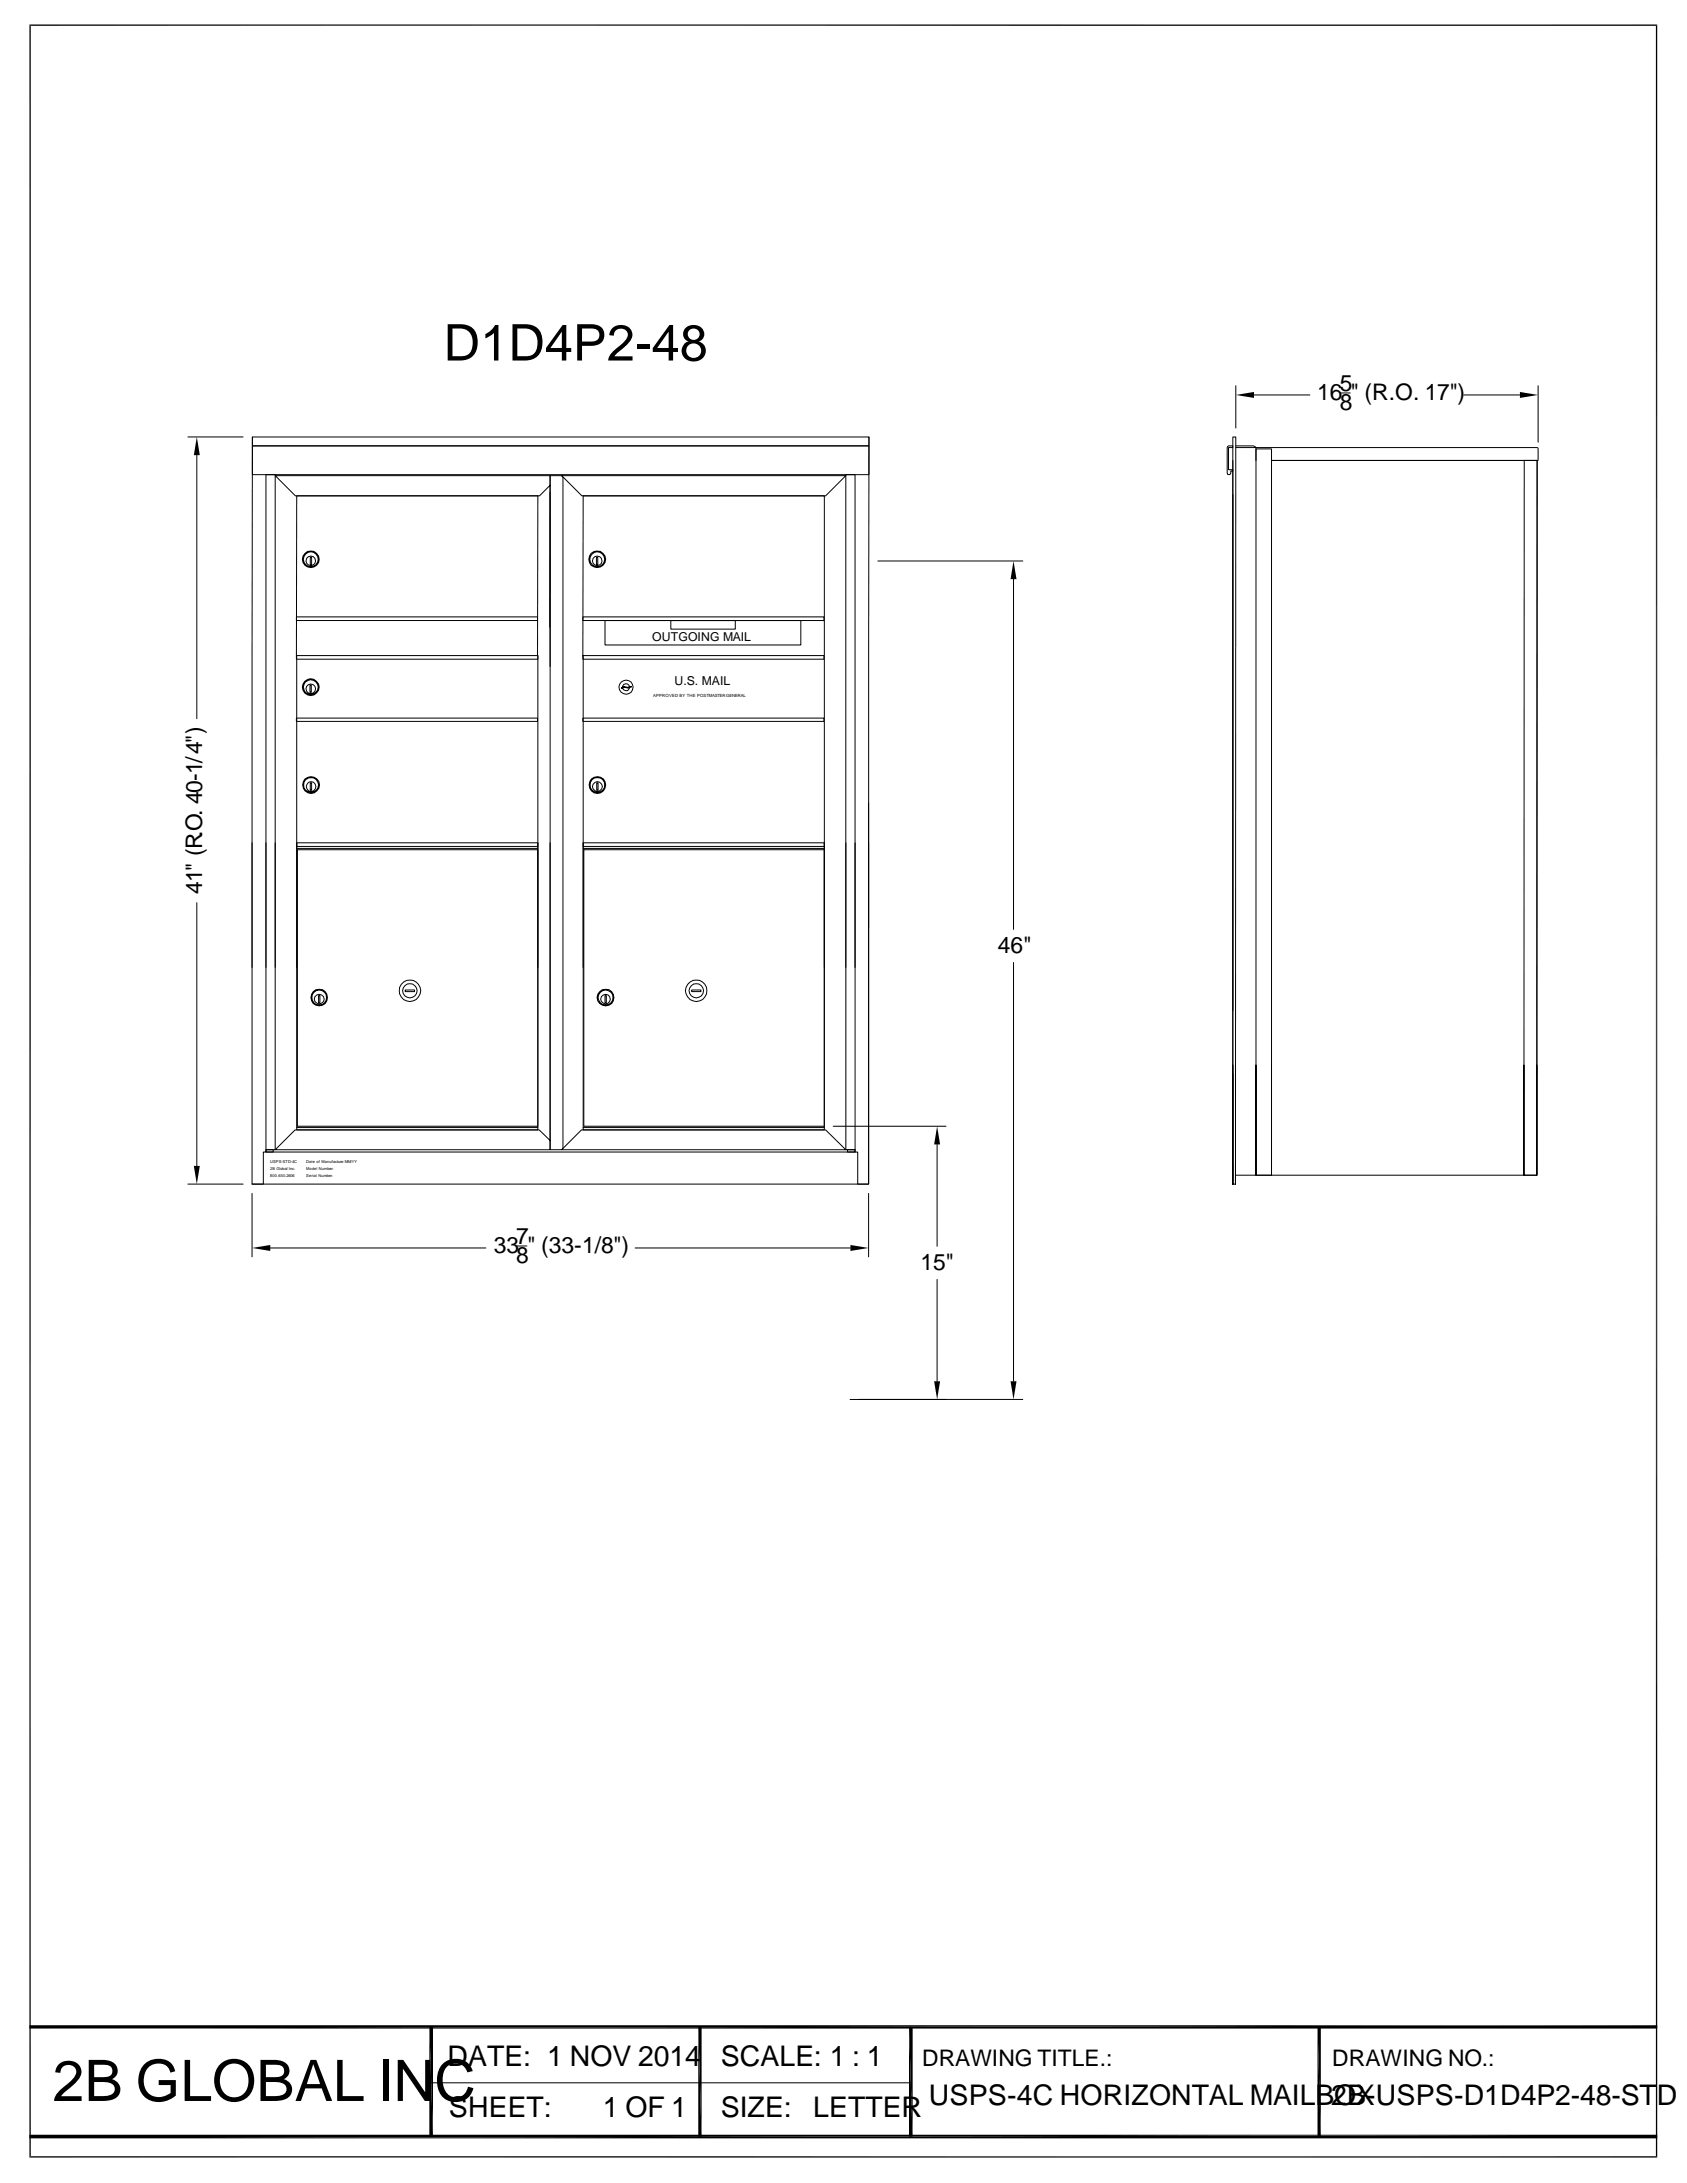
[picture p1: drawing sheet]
<svg xmlns="http://www.w3.org/2000/svg" width="216mm" height="279mm" viewBox="0 0 216 279" stroke-linecap="round" stroke-linejoin="round" font-family="sans-serif">
<defs><g id="words">
<text font-size="7.3" x="6.7" y="268.9">2B GLOBAL INC</text>
<text font-size="6.5" x="56.8" y="46.1">D1D4P2-48</text>
<g font-size="3.6">
<text x="57.3" y="264.4">DATE: 1 NOV 2014</text>
<text x="92.2" y="264.4">SCALE: 1 : 1</text>
<text x="118.9" y="269.4">USPS-4C HORIZONTAL MAILBOX</text>
<text x="170.3" y="269.4">2B-USPS-D1D4P2-48-STD</text>
<text x="57.4" y="271">SHEET:</text>
<text x="77.2" y="271">1 OF 1</text>
<text x="92.2" y="271">SIZE:</text>
<text x="104.1" y="270.9">LETTER</text>
</g>
<g font-size="2.9">
<text x="168.6" y="51.2">16 &quot; (R.O. 17&quot;)</text>
<text x="171.4" y="50">5</text>
<text x="171.4" y="52.5">8</text>
<text x="25.9" y="114.4" transform="rotate(-90 25.9 114.4)">41&quot; (R.O. 40-1/4&quot;)</text>
<text x="127.7" y="122">46&quot;</text>
<text x="63.2" y="160.4">33 &quot; (33-1/8&quot;)</text>
<text x="66" y="159.2">7</text>
<text x="66" y="161.7">8</text>
<text x="117.8" y="162.6">15&quot;</text>
<text x="118" y="264.4">DRAWING TITLE.:</text>
<text x="170.5" y="264.4">DRAWING NO.:</text>
</g>
<g font-size="1.6">
<text x="83.5" y="82">OUTGOING MAIL</text>
<text x="86.3" y="87.7">U.S. MAIL</text>
</g>
<g font-size=".5">
<text x="83.6" y="89.2">APPROVED BY THE POSTMASTER GENERAL</text>
<text x="34.6" y="148.8">USPS-STD-4C</text>
<text x="34.6" y="149.7">2B Global Inc.</text>
<text x="39.2" y="148.8">Date of Manufacture: MM/YY</text>
<text x="39.2" y="149.7">Model Number:</text>
<text x="34.6" y="150.7">800.650.2606</text>
<text x="39.2" y="150.7">Serial Number:</text>
</g>
</g></defs>
<g fill="none" stroke="#000" stroke-width=".13">
<path d="M24 55.9h7.1M25.2 58.3v33.7M32.3 57.1h78.9v3.7h-78.9zM32.3 55.9h78.9v1.2h-78.9zM32.3 55.9v67.9M111.2 55.9v62.9M157.1 57.2l.1-.1h.6v.2h-.6v2.8h.6v.2h-.3l-.1 .4-.1 .1-.2-.1v-.2zM157.8 58.9v92.7v-14.1M158.2 57.3h38.6v1.6h-34.1h34v91.5v-91.5h-1.6l-.1 91.5v-14.1M158.2 57.1h2.2l.2 .1 .1 .1v1.6M158.2 49.4v5.4M160.5 50.5h7.1"/>
<path d="M171.5 50.3h1.3M187.3 50.5h7.2M196.8 49.4v7.2M37.9 79h30.9v.4h-30.9zM39.7 71.3h.2v1h-.2zM70.4 62.1l-1.4 1.4h-31.2l-2.6-2.6h35.2v19.4M70.4 63v84.2h-35.2l2.6-2.6h31.2l1.4 1.4M71.9 60.9h36.3l-2.5 2.6h-31.2zM74.6 79h30.9v.4h-30.9zM76.3 71.3h.2v1h-.2zM77.4 79.4h25.1v3.2h-25.1zM85.9 79.4h8.2v1.1h-8.2z"/>
<path d="M112.4 71.8h18.5M129.7 74.1v44.9M157.8 63.3v66M37.9 91.9h30.9v.4h-30.9zM37.9 83.9h30.9v.5h-30.9zM37.9 83.9l.1-20.4h30.8v60.3M38 83.9v39.9M39.7 87.7h.1v.9h-.1zM70.4 85.3v-24.4h1.5l.1 .2v85.9l-.1 .2h-1.5v-39.3M74.6 83.9v-20.4h30.9v60.3M74.6 83.9h30.9v.5h-30.9zM74.6 91.9h30.9v.4h-30.9z"/>
<path d="M74.6 83.9v39.9M79.5 88l.4-.1 .4 .1 .5-.2v.1l-.5 .2-.4-.1-.3 .1zM80.6 87.9l-.1-.2a.45 .45 0 0 0-.5-.2 .45 .45 0 0 0-.3 .5M80.6 88l-.3 .4h-.2l-.4-.3M25.2 115.5v33.7M34 107.9v39.3M35.2 107.9v39.3h-1.2M38 107.9h30.8v.4h-30.8zM38 108.6h30.8M38 107.9v36.7h30.8v-36.7M38.1 108.8h30.7v35.3h-30.7zM39.7 100.2h.2v.9h-.2z"/>
<path d="M74.6 107.9h30.9v.4h-30.9zM74.6 107.9v36.7h30.9v-36.7M74.6 108.6h30.9M74.7 108.8h30.8v35.3h-30.8zM76.4 100.2h.1v.9h-.1zM108.2 107.9v39.3h1.2M109.4 107.9v39.3M111.2 102.8v48.8h-78.9v-43.7M111.2 107.9v43.7h-1.4v-4.1h-.4M34 123.8v-63h1.2v63M40.8 127.4h.1v.9h-.1zM51.9 126.7h1.1v.2h-1.1z"/>
<path d="M77.4 127.4h.2v.9h-.2zM88.5 126.7h1.2v.2h-1.2zM108.2 123.8v-63h1.2v63M129.7 123.2v53.6M157.8 136.3v15.3v-95.7h.4l-.1 95.7M158.1 136.3v15.3h-.3M160.7 136.3v14.1v-92.9h2v92.9M162.7 136.3v14.1h-2M24 151.6h7.1M32.3 152.7v8.2M34 147.2h1v.2h-1zM34 147.2v.2h-.3v4.2h-1.4"/>
<path d="M34.6 159.7h27.6M38 144.3h30.8M66.2 159.5h1.2M71.9 147.2l2.5-2.6h31.3l2.5 2.6zM74.6 144.3h30.9M81.3 159.7h27.5M106.6 144.1h14.5M108.5 147.2h.9v.2h-.9zM109.4 147.2v.2h-75.4M111.2 152.7v8.2M119.9 146.5v13M158.1 150.4h38.6v-14.1v14.1h-1.7"/>
<path d="M119.9 163.7v13.1M130.9 179.1h-22.1M55.2 266.6h61.3"/>
<circle cx="39.8" cy="71.8" r=".61"/>
<circle cx="39.8" cy="71.6" r="1.08"/>
<circle cx="39.8" cy="71.6" r=".95"/>
<circle cx="76.4" cy="71.6" r="1.09"/>
<circle cx="76.4" cy="71.8" r=".62"/>
<circle cx="76.4" cy="71.6" r=".95"/>
<circle cx="39.8" cy="88.2" r=".61"/>
<circle cx="39.8" cy="88" r="1.08"/>
<circle cx="39.8" cy="88" r=".95"/>
<circle cx="80.1" cy="88" r=".9"/>
<circle cx="39.8" cy="100.7" r=".63"/>
<circle cx="39.8" cy="100.5" r=".96"/>
<circle cx="39.8" cy="100.5" r="1.08"/>
<circle cx="76.4" cy="100.5" r=".95"/>
<circle cx="76.4" cy="100.5" r="1.07"/>
<circle cx="76.5" cy="100.7" r=".63"/>
<circle cx="40.8" cy="127.7" r="1.08"/>
<circle cx="40.8" cy="127.7" r=".95"/>
<circle cx="40.9" cy="127.9" r=".62"/>
<circle cx="52.5" cy="126.8" r=".92"/>
<circle cx="52.5" cy="126.8" r="1.39"/>
<circle cx="77.5" cy="127.7" r="1.08"/>
<circle cx="77.5" cy="127.7" r=".95"/>
<circle cx="77.5" cy="127.9" r=".6"/>
<circle cx="89.1" cy="126.8" r="1.37"/>
<circle cx="89.1" cy="126.8" r=".92"/>
</g>
<g fill="#000">
<path d="M25.2 55.9l.4 2.4h-.8zM158.2 50.5l2.3-.3v.7zM194.5 50.2l2.3 .3-2.3 .4zM129.7 71.8l.4 2.3h-.8zM24.8 149.2h.8l-.4 2.4zM32.3 159.7l2.3-.4v.8zM108.8 159.3l2.4 .4-2.4 .4zM119.9 144.1l.4 2.4h-.8zM119.5 176.8h.8l-.4 2.3zM129.3 176.8h.8l-.4 2.3zM54.9 259.4l.5 14.1h-.5zM54.9 259.4h.5v14.1z"/>
<path d="M116.3 259.4l.5 14.1h-.5zM116.3 259.4h.5v14.1zM3.8 273.2h208.3l-208.3 .5zM3.8 273.7l208.3-.5v.5z"/>
</g>
<path d="M3.8 3.2h208.3M3.9 3.1v273M212 3.1v273M3.8 276.1h208.3" fill="none" stroke="#000" stroke-width=".17"/>
<path d="M3.8 259.4h208.3M89.6 259.4v14.1M168.8 259.4v14.1" fill="none" stroke="#000" stroke-width=".42"/>
<use href="#words"/>
</svg>
